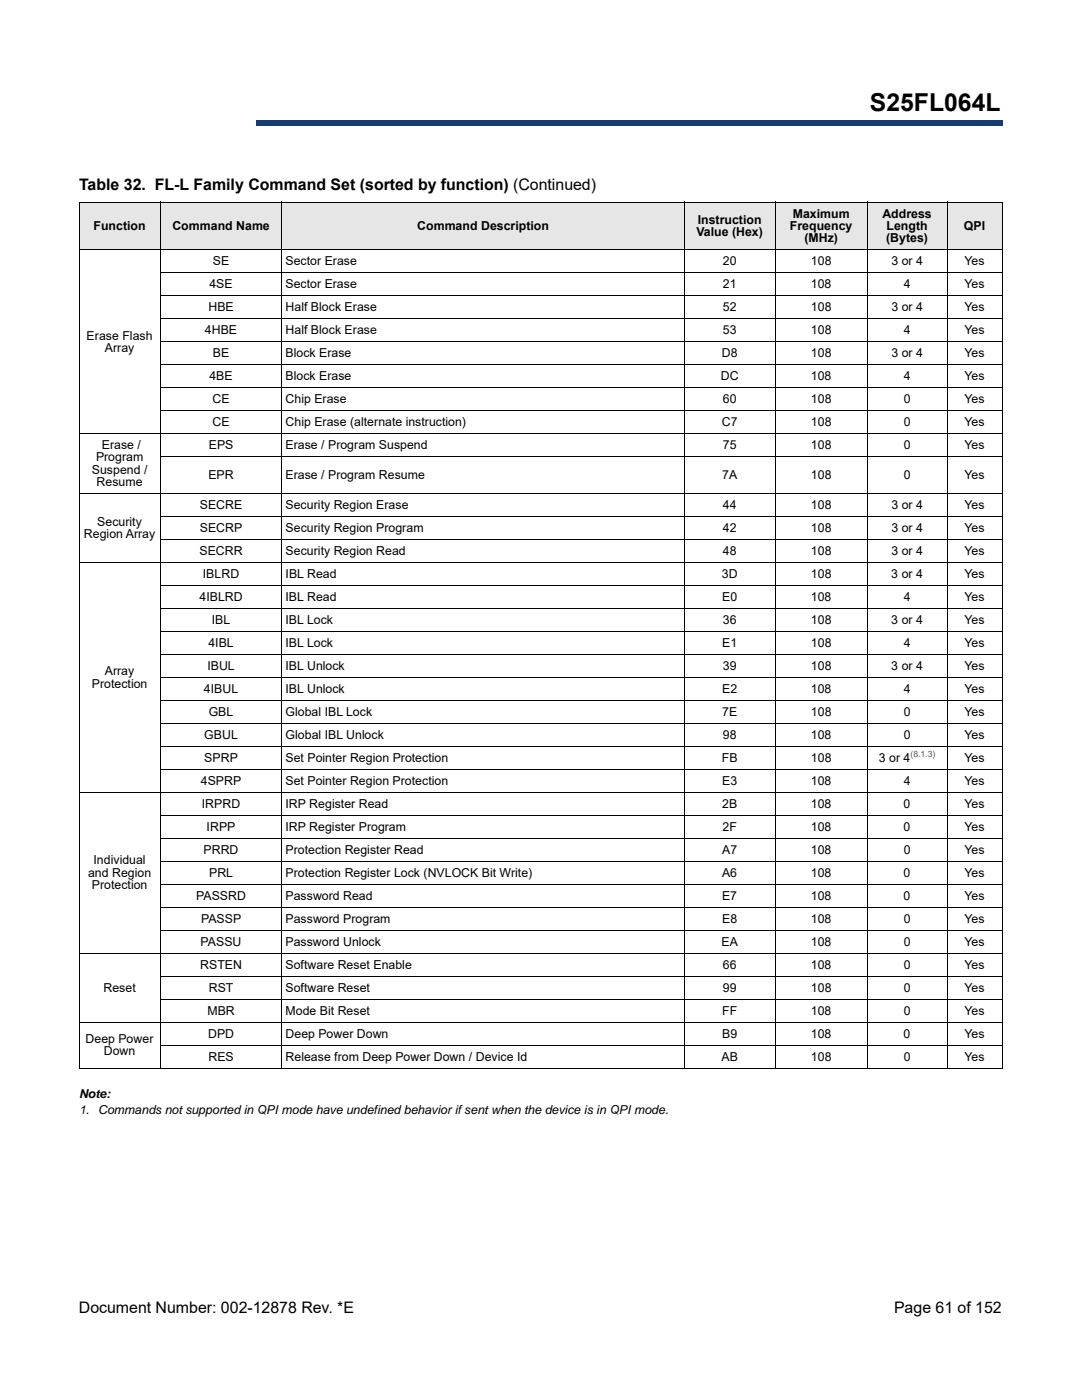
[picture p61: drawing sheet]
<svg xmlns="http://www.w3.org/2000/svg" width="216mm" height="279mm" viewBox="0 0 216 279" stroke-linecap="round" stroke-linejoin="round" font-family="sans-serif">
<defs><g id="words">
<text font-size="4.9" x="173.6" y="22.1">S25FL064L</text>
<g font-size="3.2">
<text x="15.8" y="37.9">Table 32. FL-L Family Command Set (sorted by function) (Continued)</text>
<text x="15.7" y="262.1">Document Number: 002-12878 Rev. *E</text>
<text x="178.4" y="262.1">Page 61 of 152</text>
</g>
<g font-size="2.5">
<text x="18.7" y="45.9">Function</text>
<text x="34.4" y="45.9">Command Name</text>
<text x="83.2" y="45.9">Command Description</text>
<text x="139" y="47.1">Value (Hex)</text>
<text x="139.2" y="44.6">Instruction</text>
<text x="157.6" y="45.9">Frequency</text>
<text x="158.2" y="43.4">Maximum</text>
<text x="176.1" y="43.4">Address</text>
<text x="176.9" y="45.9">Length</text>
<text x="192.3" y="45.9">QPI</text>
<text x="42.5" y="52.9">SE</text>
<text x="57" y="52.9">Sector Erase</text>
<text x="144.2" y="52.9">20</text>
<text x="160.5" y="48.3">(MHz)</text>
<text x="161.8" y="52.9">108</text>
<text x="176.8" y="48.3">(Bytes)</text>
<text x="177.9" y="52.9">3 or 4</text>
<text x="192.5" y="52.9">Yes</text>
<text x="41.8" y="57.5">4SE</text>
<text x="57" y="57.5">Sector Erase</text>
<text x="144.2" y="57.5">21</text>
<text x="161.8" y="57.5">108</text>
<text x="180.3" y="57.5">4</text>
<text x="192.4" y="57.5">Yes</text>
<text x="41.6" y="62.1">HBE</text>
<text x="57" y="62.1">Half Block Erase</text>
<text x="144.3" y="62.1">52</text>
<text x="161.8" y="62.1">108</text>
<text x="177.9" y="62.1">3 or 4</text>
<text x="192.4" y="62.1">Yes</text>
<text x="17.3" y="67.8">Erase Flash</text>
<text x="20.9" y="70.2">Array</text>
<text x="40.9" y="66.7">4HBE</text>
<text x="42.5" y="71.3">BE</text>
<text x="57" y="66.7">Half Block Erase</text>
<text x="57" y="71.3">Block Erase</text>
<text x="144.1" y="71.3">D8</text>
<text x="144.2" y="66.7">53</text>
<text x="161.8" y="66.7">108</text>
<text x="161.8" y="71.3">108</text>
<text x="177.9" y="71.3">3 or 4</text>
<text x="180.3" y="66.7">4</text>
<text x="192.5" y="66.7">Yes</text>
<text x="192.5" y="71.3">Yes</text>
<text x="41.8" y="75.9">4BE</text>
<text x="57" y="75.9">Block Erase</text>
<text x="143.8" y="75.9">DC</text>
<text x="161.8" y="75.9">108</text>
<text x="180.3" y="75.9">4</text>
<text x="192.4" y="75.9">Yes</text>
<text x="42.4" y="80.5">CE</text>
<text x="57" y="80.5">Chip Erase</text>
<text x="144.2" y="80.5">60</text>
<text x="161.8" y="80.5">108</text>
<text x="180.3" y="80.5">0</text>
<text x="192.5" y="80.5">Yes</text>
<text x="20.3" y="89.6">Erase /</text>
<text x="41.7" y="89.6">EPS</text>
<text x="42.4" y="85">CE</text>
<text x="57" y="89.6">Erase / Program Suspend</text>
<text x="57" y="85">Chip Erase (alternate instruction)</text>
<text x="144" y="85">C7</text>
<text x="144.2" y="89.6">75</text>
<text x="161.8" y="85">108</text>
<text x="161.8" y="89.6">108</text>
<text x="180.3" y="85">0</text>
<text x="180.3" y="89.6">0</text>
<text x="192.4" y="85">Yes</text>
<text x="192.5" y="89.6">Yes</text>
<text x="18.3" y="94.6">Suspend /</text>
<text x="19.2" y="92.1">Program</text>
<text x="41.6" y="95.6">EPR</text>
<text x="57" y="95.6">Erase / Program Resume</text>
<text x="144.1" y="95.6">7A</text>
<text x="161.8" y="95.6">108</text>
<text x="180.3" y="95.6">0</text>
<text x="192.5" y="95.6">Yes</text>
<text x="19.3" y="97">Resume</text>
<text x="39.9" y="101.6">SECRE</text>
<text x="57" y="101.6">Security Region Erase</text>
<text x="144.3" y="101.6">44</text>
<text x="161.8" y="101.6">108</text>
<text x="177.9" y="101.6">3 or 4</text>
<text x="192.5" y="101.6">Yes</text>
<text x="16.7" y="107.4">Region Array</text>
<text x="19.4" y="105">Security</text>
<text x="39.9" y="106.2">SECRP</text>
<text x="57" y="106.2">Security Region Program</text>
<text x="144.2" y="106.2">42</text>
<text x="161.8" y="106.2">108</text>
<text x="177.9" y="106.2">3 or 4</text>
<text x="192.5" y="106.2">Yes</text>
<text x="39.8" y="110.8">SECRR</text>
<text x="57" y="110.8">Security Region Read</text>
<text x="144.3" y="110.8">48</text>
<text x="161.8" y="110.8">108</text>
<text x="177.9" y="110.8">3 or 4</text>
<text x="192.4" y="110.8">Yes</text>
<text x="39.8" y="120">4IBLRD</text>
<text x="40.5" y="115.4">IBLRD</text>
<text x="57" y="120">IBL Read</text>
<text x="57" y="115.4">IBL Read</text>
<text x="144.1" y="115.4">3D</text>
<text x="144.1" y="120">E0</text>
<text x="161.8" y="120">108</text>
<text x="161.8" y="115.4">108</text>
<text x="177.9" y="115.4">3 or 4</text>
<text x="180.3" y="120">4</text>
<text x="192.4" y="120">Yes</text>
<text x="192.4" y="115.4">Yes</text>
<text x="42.3" y="124.5">IBL</text>
<text x="57" y="124.5">IBL Lock</text>
<text x="144.2" y="124.5">36</text>
<text x="161.8" y="124.5">108</text>
<text x="177.8" y="124.5">3 or 4</text>
<text x="192.4" y="124.5">Yes</text>
<text x="41.6" y="129.1">4IBL</text>
<text x="57" y="129.1">IBL Lock</text>
<text x="144.1" y="129.1">E1</text>
<text x="161.8" y="129.1">108</text>
<text x="180.3" y="129.1">4</text>
<text x="192.5" y="129.1">Yes</text>
<text x="18.3" y="137.2">Protection</text>
<text x="20.9" y="134.8">Array</text>
<text x="41.4" y="133.7">IBUL</text>
<text x="57" y="133.7">IBL Unlock</text>
<text x="144.2" y="133.7">39</text>
<text x="161.8" y="133.7">108</text>
<text x="177.9" y="133.7">3 or 4</text>
<text x="192.4" y="133.7">Yes</text>
<text x="40.7" y="138.3">4IBUL</text>
<text x="41.7" y="142.9">GBL</text>
<text x="57" y="138.3">IBL Unlock</text>
<text x="57" y="142.9">Global IBL Lock</text>
<text x="144.1" y="142.9">7E</text>
<text x="144.1" y="138.3">E2</text>
<text x="161.8" y="142.9">108</text>
<text x="161.8" y="138.3">108</text>
<text x="180.3" y="138.3">4</text>
<text x="180.3" y="142.9">0</text>
<text x="192.4" y="138.3">Yes</text>
<text x="192.5" y="142.9">Yes</text>
<text x="40.8" y="147.5">GBUL</text>
<text x="57" y="147.5">Global IBL Unlock</text>
<text x="144.2" y="147.5">98</text>
<text x="161.8" y="147.5">108</text>
<text x="180.3" y="147.5">0</text>
<text x="192.4" y="147.5">Yes</text>
<text x="40.8" y="152.1">SPRP</text>
<text x="57" y="152.1">Set Pointer Region Protection</text>
<text x="144" y="152.1">FB</text>
<text x="161.8" y="152.1">108</text>
<text x="175.4" y="152.1">3 or 4</text>
<text x="192.4" y="152.1">Yes</text>
<text x="40.1" y="156.7">4SPRP</text>
<text x="40.3" y="161.2">IRPRD</text>
<text x="57" y="161.2">IRP Register Read</text>
<text x="57" y="156.7">Set Pointer Region Protection</text>
<text x="144.1" y="156.7">E3</text>
<text x="144.1" y="161.2">2B</text>
<text x="161.8" y="156.7">108</text>
<text x="161.8" y="161.2">108</text>
<text x="180.3" y="161.2">0</text>
<text x="180.3" y="156.7">4</text>
<text x="192.4" y="161.2">Yes</text>
<text x="192.4" y="156.7">Yes</text>
<text x="41.2" y="165.8">IRPP</text>
<text x="57" y="165.8">IRP Register Program</text>
<text x="144.2" y="165.8">2F</text>
<text x="161.8" y="165.8">108</text>
<text x="180.3" y="165.8">0</text>
<text x="192.4" y="165.8">Yes</text>
<text x="18.7" y="172.5">Individual</text>
<text x="40.6" y="170.4">PRRD</text>
<text x="57" y="170.4">Protection Register Read</text>
<text x="144.1" y="170.4">A7</text>
<text x="161.8" y="170.4">108</text>
<text x="180.3" y="170.4">0</text>
<text x="192.4" y="170.4">Yes</text>
<text x="17.6" y="175">and Region</text>
<text x="18.3" y="177.5">Protection</text>
<text x="39.1" y="179.6">PASSRD</text>
<text x="41.7" y="175">PRL</text>
<text x="57" y="179.6">Password Read</text>
<text x="57" y="175">Protection Register Lock (NVLOCK Bit Write)</text>
<text x="144.1" y="175">A6</text>
<text x="144.1" y="179.6">E7</text>
<text x="161.8" y="175">108</text>
<text x="161.8" y="179.6">108</text>
<text x="180.3" y="175">0</text>
<text x="180.3" y="179.6">0</text>
<text x="192.4" y="175">Yes</text>
<text x="192.4" y="179.6">Yes</text>
<text x="40.1" y="184.2">PASSP</text>
<text x="57" y="184.2">Password Program</text>
<text x="144.1" y="184.2">E8</text>
<text x="161.8" y="184.2">108</text>
<text x="180.3" y="184.2">0</text>
<text x="192.4" y="184.2">Yes</text>
<text x="40" y="188.8">PASSU</text>
<text x="57" y="188.8">Password Unlock</text>
<text x="144" y="188.8">EA</text>
<text x="161.8" y="188.8">108</text>
<text x="180.3" y="188.8">0</text>
<text x="192.4" y="188.8">Yes</text>
<text x="20.7" y="197.9">Reset</text>
<text x="39.9" y="193.4">RSTEN</text>
<text x="41.7" y="197.9">RST</text>
<text x="57" y="197.9">Software Reset</text>
<text x="57" y="193.4">Software Reset Enable</text>
<text x="144.2" y="193.4">66</text>
<text x="144.2" y="197.9">99</text>
<text x="161.8" y="193.4">108</text>
<text x="161.8" y="197.9">108</text>
<text x="180.3" y="193.4">0</text>
<text x="180.3" y="197.9">0</text>
<text x="192.4" y="193.4">Yes</text>
<text x="192.5" y="197.9">Yes</text>
<text x="41.4" y="202.5">MBR</text>
<text x="57" y="202.5">Mode Bit Reset</text>
<text x="144.1" y="202.5">FF</text>
<text x="161.8" y="202.5">108</text>
<text x="180.3" y="202.5">0</text>
<text x="192.4" y="202.5">Yes</text>
<text x="17.1" y="208.2">Deep Power</text>
<text x="41.5" y="207.1">DPD</text>
<text x="57" y="207.1">Deep Power Down</text>
<text x="144.1" y="207.1">B9</text>
<text x="161.8" y="207.1">108</text>
<text x="180.3" y="207.1">0</text>
<text x="192.4" y="207.1">Yes</text>
<text x="20.7" y="210.6">Down</text>
<text x="41.6" y="211.7">RES</text>
<text x="57" y="211.7">Release from Deep Power Down / Device Id</text>
<text x="144" y="211.7">AB</text>
<text x="161.8" y="211.7">108</text>
<text x="180.3" y="211.7">0</text>
<text x="192.5" y="211.7">Yes</text>
<text x="15.8" y="219.1">Note:</text>
<text x="15.8" y="222.3">1.</text>
<text x="19.6" y="222.3">Commands not supported in QPI mode have undefined behavior if sent when the device is in QPI mode.</text>
</g>
<text font-size="1.7" fill="#1f52a1" x="181.7" y="151.1">(8.1.3)</text>
</g></defs>
<path d="M51.1 24.1h149v.9h-149z" fill="#163b71"/>
<path d="M51 25h149M51.1 24.1h148.9" fill="none" stroke="#163b71" stroke-width=".2"/>
<path d="M51 24h.2v1h-.2z" fill="#163b71"/>
<path d="M16.3 16.3h32.4v10h-32.4z" fill="#fff"/>
<g fill="#e6e6e6">
<path d="M15.8 40.3h16.2v9.6h-16.2z"/>
<path d="M32 40.3h24.3v9.6h-24.3z"/>
<path d="M56.3 40.3h80.2v9.6h-80.2z"/>
<path d="M136.5 40.3h18.2v9.6h-18.2z"/>
<path d="M154.7 40.3h18.3v9.6h-18.3z"/>
<path d="M173 40.3h16v9.6h-16z"/>
<path d="M189 40.3h10.9v9.6h-10.9z"/>
</g>
<g fill="none" stroke="#000" stroke-width=".2">
<path d="M15.7 40.3h184.3M15.7 49.9h184.3M15.8 40.4v172.7M31.9 54.5h168.1M31.9 59.1h168.1M32 40.3v173M56.3 40.3v173M136.5 40.3v173M154.7 40.3v173M173 40.3v173M189 40.3v173M199.9 40.4v172.7"/>
<path d="M31.9 63.6h168.1M31.9 68.2h168.1M31.9 72.8h168.1M31.9 77.4h168.1M15.7 86.6h184.3M15.7 98.6h184.3M31.9 82h168.1M31.9 91.2h168.1M15.7 112.3h184.3M31.9 103.1h168.1M31.9 107.7h168.1M31.9 116.9h168.1"/>
<path d="M31.9 121.5h168.1M31.9 126.1h168.1M31.9 130.7h168.1M31.9 135.3h168.1M31.9 139.8h168.1M15.7 158.2h184.3M31.9 144.4h168.1M31.9 149h168.1M31.9 153.6h168.1M31.9 162.8h168.1M31.9 167.4h168.1M31.9 171.9h168.1"/>
<path d="M31.9 176.5h168.1M15.7 190.3h184.3M31.9 181.1h168.1M31.9 185.7h168.1M31.9 194.9h168.1M31.9 199.5h168.1M15.7 204h184.3M15.7 213.2h184.3M31.9 208.6h168.1"/>
</g>
<use href="#words"/>
</svg>
